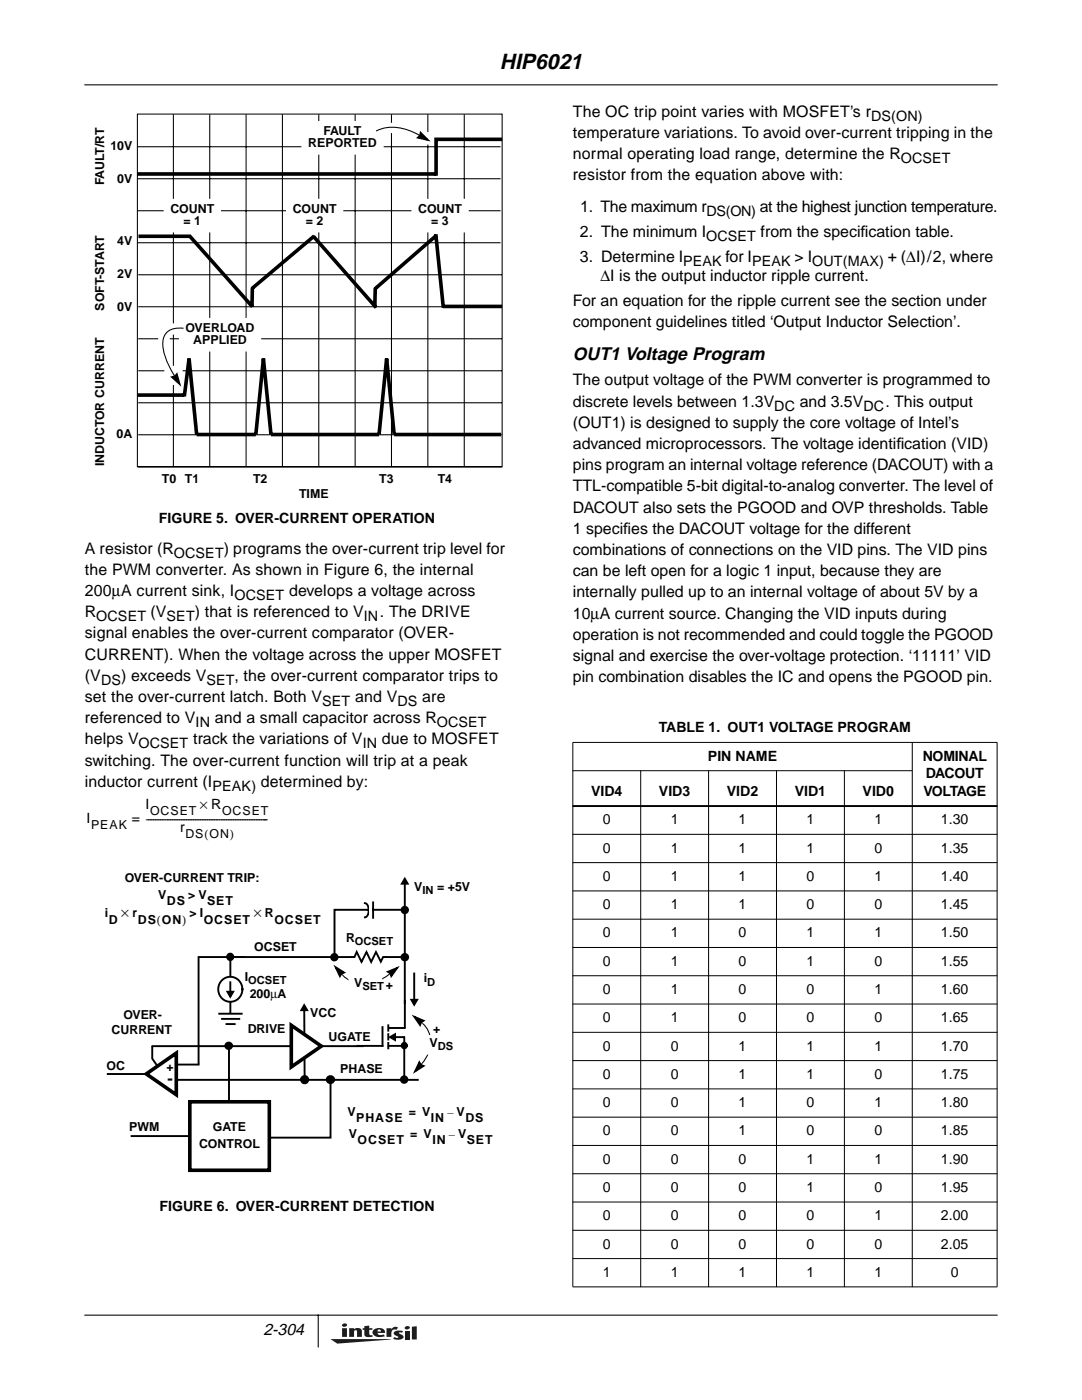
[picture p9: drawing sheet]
<svg xmlns="http://www.w3.org/2000/svg" width="216mm" height="279mm" viewBox="0 0 216 279" stroke-linecap="round" stroke-linejoin="round" font-family="sans-serif">
<defs><g id="words">
<text font-size="4.3" x="99.7" y="13.8">HIP6021</text>
<text font-size="3.6" x="114.3" y="71.9">OUT1 Voltage Program</text>
<g font-size="3.2">
<text x="114.3" y="23.3">The OC trip point varies with MOSFET’s r</text>
<text x="114.3" y="27.5">temperature variations. To avoid over-current tripping in the</text>
<text x="114.3" y="31.7">normal operating load range, determine the R</text>
<text x="114.3" y="36">resistor from the equation above with:</text>
<text x="115.7" y="47.3">2. The minimum I</text>
<text x="115.8" y="42.3">1. The maximum r</text>
<text x="151.8" y="47.3">from the specif</text>
<text x="171.7" y="47.3">ication table.</text>
<text x="115.7" y="52.2">3. Determine I</text>
<text x="119.8" y="56.1">∆I is the output inductor ripple current.</text>
<text x="114.3" y="61">For an equation for the ripple current see the section under</text>
<text x="114.3" y="65.3">component guidelines titled ‘Output Inductor Selection’.</text>
<text x="114.3" y="76.9">The output voltage of the PWM converter is programmed to</text>
<text x="114.3" y="81.1">discrete levels between 1.3V</text>
<text x="114.3" y="85.4">(OUT1) is designed to supply the core voltage of Intel’s</text>
<text x="114.3" y="89.6">advanced microprocessors. The voltage identif</text>
<text x="178.9" y="89.6">ication (VID)</text>
<text x="114.3" y="93.8">pins program an internal voltage reference (DACOUT) with a</text>
<text x="114.3" y="98.1">TTL-compatible 5-bit digital-to-analog converter. The level of</text>
<text x="114.3" y="102.3">DACOUT also sets the PGOOD and OVP thresholds. Table</text>
<text x="114.3" y="106.5">1 specif</text>
<text x="124.4" y="106.5">ies the DACOUT voltage for the different</text>
<text x="16.9" y="110.5">A resistor (R</text>
<text x="44.7" y="110.5">) programs the over-current trip level for</text>
<text x="114.3" y="110.8">combinations of connections on the VID pins. The VID pins</text>
<text x="16.9" y="114.7">the PWM converter. As shown in Figure 6, the internal</text>
<text x="16.9" y="118.9">200µA current sink, I</text>
<text x="57.7" y="118.9">develops a voltage across</text>
<text x="114.3" y="115">can be left open for a logic 1 input, because they are</text>
<text x="114.3" y="119.2">internally pulled up to an internal voltage of about 5V by a</text>
<text x="16.9" y="123.2">R</text>
<text x="114.3" y="123.5">10µA current source. Changing the VID inputs during</text>
<text x="16.9" y="127.4">signal enables the over-current comparator (OVER-</text>
<text x="16.9" y="131.6">CURRENT). When the voltage across the upper MOSFET</text>
<text x="114.3" y="127.7">operation is not recommended and could toggle the PGOOD</text>
<text x="114.3" y="131.9">signal and exercise the over-voltage protection. ‘11111’ VID</text>
<text x="16.9" y="135.9">(V</text>
<text x="114.3" y="136.2">pin combination disables the IC and opens the PGOOD pin.</text>
<text x="16.9" y="140.1">set the over-current latch. Both V</text>
<text x="70.9" y="140.1">and V</text>
<text x="84.3" y="140.1">are</text>
<text x="16.9" y="148.6">helps V</text>
<text x="16.9" y="144.3">referenced to V</text>
<text x="38.5" y="148.6">track the variations of V</text>
<text x="76.2" y="148.6">due to MOSFET</text>
<text x="16.9" y="152.8">switching. The over-current function will trip at a peak</text>
<text x="16.9" y="157">inductor current (I</text>
<text x="33.4" y="216.3">-</text>
<text x="52.6" y="266.5">2-304</text>
</g>
<g font-size="2.9">
<text x="173.8" y="24.1">DS(ON)</text>
<text x="179.7" y="32.5">OCSET</text>
<text x="141" y="43.1">DS(ON) at the highest junction temperature.</text>
<text x="136.3" y="53">PEAK for IPEAK &gt; IOUT(MAX) + (∆I)/2, where</text>
<text x="140.9" y="48.1">OCSET</text>
<text x="154.5" y="81.9">DC and 3.5VDC. This output</text>
<text x="34.7" y="111.3">OCSET</text>
<text x="46.8" y="119.7">OCSET</text>
<text x="19.2" y="124">OCSET (VSET) that is referenced to VIN. The DRIVE</text>
<text x="20.2" y="136.7">DS) exceeds VSET, the over-current comparator trips to</text>
<text x="64.3" y="140.9">SET</text>
<text x="79.3" y="140.9">DS</text>
<text x="27.6" y="149.4">OCSET</text>
<text x="39" y="145.1">IN and a small capacitor across ROCSET</text>
<text x="72.4" y="149.4">IN</text>
<text x="42.4" y="157.8">PEAK) determined by:</text>
</g>
<g font-size="2.8">
<text x="31.7" y="104.4">FIGURE 5. OVER-CURRENT OPERATION</text>
<text x="131.5" y="146.2">TABLE 1. OUT1 VOLTAGE PROGRAM</text>
<text x="141.3" y="151.8">PIN NAME</text>
<text x="184.1" y="151.8">NOMINAL</text>
<text x="184.7" y="155.3">DACOUT</text>
<text x="29" y="161.6">I</text>
<text x="39.9" y="161.6">× R</text>
<text x="117.9" y="158.9">VID4</text>
<text x="131.5" y="158.9">VID3</text>
<text x="145" y="158.9">VID2</text>
<text x="158.6" y="158.9">VID1</text>
<text x="172.1" y="158.9">VID0</text>
<text x="184.3" y="158.9">VOLTAGE</text>
<text x="17.3" y="164.2">I</text>
<text x="26.3" y="164.2">= ---------------------------------------------------</text>
<text x="35.9" y="166">r</text>
<text x="120.3" y="164.5">0</text>
<text x="133.8" y="164.5">1</text>
<text x="147.4" y="164.5">1</text>
<text x="160.9" y="164.5">1</text>
<text x="174.5" y="164.5">1</text>
<text x="187.8" y="164.5">1.30</text>
<text x="120.3" y="170.2">0</text>
<text x="133.8" y="170.2">1</text>
<text x="147.4" y="170.2">1</text>
<text x="160.9" y="170.2">1</text>
<text x="174.5" y="170.2">0</text>
<text x="187.8" y="170.2">1.35</text>
<text x="120.3" y="175.8">0</text>
<text x="133.8" y="175.8">1</text>
<text x="147.4" y="175.8">1</text>
<text x="160.9" y="175.8">0</text>
<text x="174.5" y="175.8">1</text>
<text x="187.8" y="175.8">1.40</text>
<text x="24.2" y="183.1">×</text>
<text x="50.6" y="183.1">×</text>
<text x="120.3" y="181.4">0</text>
<text x="133.8" y="181.4">1</text>
<text x="147.4" y="181.4">1</text>
<text x="160.9" y="181.4">0</text>
<text x="174.5" y="181.4">0</text>
<text x="187.8" y="181.4">1.45</text>
<text x="120.3" y="187.1">0</text>
<text x="133.8" y="187.1">1</text>
<text x="147.4" y="187.1">0</text>
<text x="160.9" y="187.1">1</text>
<text x="174.5" y="187.1">1</text>
<text x="187.8" y="187.1">1.50</text>
<text x="120.3" y="192.7">0</text>
<text x="133.8" y="192.7">1</text>
<text x="147.4" y="192.7">0</text>
<text x="160.9" y="192.7">1</text>
<text x="174.5" y="192.7">0</text>
<text x="187.8" y="192.7">1.55</text>
<text x="120.3" y="198.4">0</text>
<text x="133.8" y="198.4">1</text>
<text x="147.4" y="198.4">0</text>
<text x="160.9" y="198.4">0</text>
<text x="174.5" y="198.4">1</text>
<text x="187.8" y="198.4">1.60</text>
<text x="120.3" y="204">0</text>
<text x="120.3" y="209.7">0</text>
<text x="133.8" y="204">1</text>
<text x="133.8" y="209.7">0</text>
<text x="147.4" y="204">0</text>
<text x="147.4" y="209.7">1</text>
<text x="160.9" y="204">0</text>
<text x="160.9" y="209.7">1</text>
<text x="174.5" y="204">0</text>
<text x="174.5" y="209.7">1</text>
<text x="187.8" y="204">1.65</text>
<text x="187.8" y="209.7">1.70</text>
<text x="120.3" y="215.3">0</text>
<text x="133.8" y="215.3">0</text>
<text x="147.4" y="215.3">1</text>
<text x="160.9" y="215.3">1</text>
<text x="174.5" y="215.3">0</text>
<text x="187.8" y="215.3">1.75</text>
<text x="120.3" y="221">0</text>
<text x="133.8" y="221">0</text>
<text x="147.4" y="221">1</text>
<text x="160.9" y="221">0</text>
<text x="174.5" y="221">1</text>
<text x="187.8" y="221">1.80</text>
<text x="120.3" y="226.6">0</text>
<text x="133.8" y="226.6">0</text>
<text x="147.4" y="226.6">1</text>
<text x="160.9" y="226.6">0</text>
<text x="174.5" y="226.6">0</text>
<text x="187.8" y="226.6">1.85</text>
<text x="120.3" y="232.2">0</text>
<text x="133.8" y="232.2">0</text>
<text x="147.4" y="232.2">0</text>
<text x="160.9" y="232.2">1</text>
<text x="174.5" y="232.2">1</text>
<text x="187.8" y="232.2">1.90</text>
<text x="120.3" y="237.9">0</text>
<text x="133.8" y="237.9">0</text>
<text x="147.4" y="237.9">0</text>
<text x="160.9" y="237.9">1</text>
<text x="174.5" y="237.9">0</text>
<text x="187.8" y="237.9">1.95</text>
<text x="31.8" y="241.7">FIGURE 6. OVER-CURRENT DETECTION</text>
<text x="120.3" y="243.5">0</text>
<text x="133.8" y="243.5">0</text>
<text x="147.4" y="243.5">0</text>
<text x="160.9" y="243.5">0</text>
<text x="174.5" y="243.5">1</text>
<text x="187.8" y="243.5">2.00</text>
<text x="120.3" y="249.2">0</text>
<text x="133.8" y="249.2">0</text>
<text x="147.4" y="249.2">0</text>
<text x="160.9" y="249.2">0</text>
<text x="174.5" y="249.2">0</text>
<text x="187.8" y="249.2">2.05</text>
<text x="120.3" y="254.8">1</text>
<text x="133.8" y="254.8">1</text>
<text x="147.4" y="254.8">1</text>
<text x="160.9" y="254.8">1</text>
<text x="174.5" y="254.8">1</text>
<text x="189.7" y="254.8">0</text>
</g>
<g font-size="2.5">
<text x="22" y="29.9">10V</text>
<text x="61.5" y="29.4">REPORTED</text>
<text x="64.6" y="26.9">FAULT</text>
<text x="20.8" y="36.9" transform="rotate(-90 20.8 36.9)">FAULT/RT</text>
<text x="23.4" y="36.5">0V</text>
<text x="34" y="42.4">COUNT</text>
<text x="36.6" y="44.9">= 1</text>
<text x="58.4" y="42.4">COUNT</text>
<text x="61" y="44.9">= 2</text>
<text x="83.4" y="42.4">COUNT</text>
<text x="86.1" y="44.9">= 3</text>
<text x="23.4" y="48.8">4V</text>
<text x="23.4" y="55.4">2V</text>
<text x="20.8" y="62" transform="rotate(-90 20.8 62)">SOFT-START</text>
<text x="23.4" y="62.1">0V</text>
<text x="37" y="66.2">OVERLOAD</text>
<text x="38.6" y="68.7">APPLIED</text>
<text x="23.3" y="87.4">0A</text>
<text x="20.8" y="93.1" transform="rotate(-90 20.8 93.1)">INDUCTOR CURRENT</text>
<text x="32.3" y="96.3">T0 T1</text>
<text x="50.5" y="96.3">T2</text>
<text x="59.7" y="99.4">TIME</text>
<text x="75.7" y="96.3">T3</text>
<text x="87.4" y="96.3">T4</text>
<text x="18.2" y="165.4">PEAK</text>
<text x="29.9" y="162.7">OCSET</text>
<text x="37" y="167.2">DS ON)</text>
<text x="40.8" y="167.2">(</text>
<text x="44.3" y="162.7">OCSET</text>
<text x="24.9" y="176.1">OVER-CURRENT TRIP:</text>
<text x="31.5" y="179.4">V</text>
<text x="37.5" y="179.4">&gt; V</text>
<text x="82.7" y="177.8">V</text>
<text x="87.2" y="177.8">= +5V</text>
<text x="20.9" y="183.1">i</text>
<text x="21.7" y="184.3">D</text>
<text x="26.4" y="183.1">r</text>
<text x="27.5" y="184.3">DS ON)</text>
<text x="31.3" y="184.3">(</text>
<text x="33.3" y="180.6">DS</text>
<text x="37.8" y="183.1">&gt; I</text>
<text x="40.7" y="184.3">OCSET</text>
<text x="41.3" y="180.6">SET</text>
<text x="52.9" y="183.1">R</text>
<text x="54.8" y="184.3">OCSET</text>
<text x="50.7" y="189.9">OCSET</text>
<text x="69.1" y="188">R</text>
<text x="48.8" y="195.9">I</text>
<text x="70.7" y="197">V</text>
<text x="77" y="197.4">+</text>
<text x="84.5" y="196.1">i</text>
<text x="24.6" y="203.4">OVER-</text>
<text x="49.8" y="199.2">200µA</text>
<text x="61.9" y="203">VCC</text>
<text x="22.3" y="206.4">CURRENT</text>
<text x="49.4" y="206.2">DRIVE</text>
<text x="65.5" y="207.7">UGATE</text>
<text x="85.7" y="209">V</text>
<text x="86.4" y="206.1">+</text>
<text x="21.3" y="213.5">OC</text>
<text x="33.2" y="213.7">+</text>
<text x="67.9" y="214.1">PHASE</text>
<text x="25.8" y="225.7">PWM</text>
<text x="42.5" y="225.6">GATE</text>
<text x="69.3" y="222.6">V</text>
<text x="69.6" y="227.2">V</text>
<text x="71.1" y="223.9">PHASE</text>
<text x="81.6" y="222.6">= V</text>
<text x="81.9" y="227.2">= V</text>
<text x="86" y="223.9">IN</text>
<text x="89.3" y="222.6">– V</text>
<text x="89.5" y="227.2">– V</text>
<text x="92.9" y="223.9">DS</text>
<text x="39.7" y="229">CONTROL</text>
<text x="71.4" y="228.4">OCSET</text>
<text x="86.3" y="228.4">IN</text>
<text x="93.1" y="228.4">SET</text>
</g>
<g font-size="2.2">
<text x="84.3" y="178.4">IN</text>
<text x="70.8" y="188.6">OCSET</text>
<text x="49.5" y="196.5">OCSET</text>
<text x="72.3" y="197.6">SET</text>
<text x="85.2" y="196.7">D</text>
<text x="87.4" y="209.6">DS</text>
</g>
</g></defs>
<g fill="#231f20">
<path d="M80.8 264.8a.55 .55 0 0 1 1 .2 .55 .55 0 0 1-.5 .3 .55 .55 0 0 1-.6-.3z"/>
<path d="M65.9 267.2l12.2 .1-10.8 .8z"/>
<path d="M77.1 265.1h1v.2a.93 .93 0 0 1 1.3-.4l-.3 .5a.67 .67 0 0 0-.7 0 .67 .67 0 0 0-.3 .7v.7h-1z"/>
<path d="M69.7 265.1h.9v.2a.96 .96 0 0 1 1.6 .4v1.1h-1v-1.1l-.2-.2-.3 .1-.1 1.2h-.9z"/>
<path d="M72.7 264.7l1-.1v.5h.6v.3h-.6v.9l.3 .2 .3-.1 .1 .3-.6 .1a.87 .87 0 0 1-1.1-.5v-.9h-.3v-.3h.3z"/>
<path d="M80.8 265.6h.9v1.7h-.9z"/>
<path d="M82.2 264.8l1-.1v2.6h-1z"/>
<path d="M78.7 265.8l.6-.2 1.1 .1-.2 .3-.5-.1v.2a.74 .74 0 0 1 .8 .9 1.93 1.93 0 0 1-2.1 .2l.3-.3a.57 .57 0 0 0 .8 0l-.8-.5a.38 .38 0 0 1 0-.6z"/>
<path d="M68.3 265.1v1.7h.9v-1.7zM68.3 264.3l-.1 .2a.5 .5 0 0 0 .6 .3 .5 .5 0 0 0 .4-.5 .64 .64 0 0 0-.9 0z"/>
<path d="M74.5 265.4a.86 .86 0 0 0-.1 .9 .86 .86 0 0 0 .8 .5l1.6-.1-.3-.4-.3 .1a.61 .61 0 0 1-.9-.4h1.5a.93 .93 0 0 0-1.1-1l-.5 .1zM75.5 265.4h.4l.1 .3h-.7z"/>
</g>
<g fill="none" stroke="#000" stroke-width=".21">
<path d="M16.9 16.9h182.1M27.3 29.3h72.6M27.3 35.7h72.6M27.4 22.8h72.8v70.4h-72.8zM34.6 22.8v70.4M41.9 22.8v70.4M49.1 22.8v70.4M56.4 22.8v70.4M63.6 22.8v70.4M70.9 22.8v70.4M75.1 26.1a9.2 9.2 0 0 1 8.7 1M78.1 22.8v70.4"/>
<path d="M85.4 22.8v70.4M92.6 22.8v70.4M27.3 42.1h72.6M27.3 48.4h72.6M27.6 54.8h72.5M27.6 61.2h72.5M27.6 67.6h72.5M27.6 74h72.5M36.5 65.5a3.4 3.4 0 0 0-3.8 1.8 8.8 8.8 0 0 0 1.3 6.3l.9 1.6M27.6 80.4h72.5M27.6 93.2h72.5M27.6 86.8h72.5"/>
<path d="M16.9 262.5h182.1M63.5 262.5v6.3"/>
</g>
<g fill="none" stroke="#000" stroke-width=".72" stroke-linecap="butt">
<path d="M27.3 34.7h59.7M100.2 27.8h-13.2v7.3M27.6 47.2h10.5M37.8 47.1l12.6 14.1M50.4 57.4l-.1 3.9M62.5 47.2l12.6 14.2M62.7 47.1l-12.4 10.5M74.9 57.5l-.1 3.8M87 46.7l1.5 14.7M87 47l-12.2 10.7M27.4 78.8h9.4M36.8 79.1l.9-7.5 1.5 15.2"/>
<path d="M88.4 61.2h11.8M39.2 86.7h11.9l1.5-15.1 1.5 15.1h21.5l1.5-15.1 1.6 15.1h21.3"/>
</g>
<g fill="#fff" stroke="#fff" stroke-width=".72" stroke-linecap="butt">
<path d="M36.1 63.8h15.7v6h-15.7z" fill-rule="evenodd"/>
<path d="M60.5 24.5h15.7v6h-15.7z" fill-rule="evenodd"/>
<path d="M33 40h10.7v6h-10.7z" fill-rule="evenodd"/>
<path d="M57.4 40h10.7v6h-10.7z" fill-rule="evenodd"/>
<path d="M82.5 40h10.7v6h-10.7z" fill-rule="evenodd"/>
</g>
<g fill="#fff" stroke="#fff" stroke-width=".38">
<path d="M77.1 24.7h1.9v1.7h-1.9z" fill-rule="evenodd"/>
<path d="M84.8 26.5h.9v2.2h-.9z" fill-rule="evenodd"/>
<path d="M33.6 64.7h1.9v1.9h-1.9z" fill-rule="evenodd"/>
<path d="M31.7 66.9h2v1.6h-2z" fill-rule="evenodd"/>
<path d="M33 73.2h3.2v3.4h-3.2z" fill-rule="evenodd"/>
</g>
<g fill="none" stroke="#000" stroke-width=".38">
<path d="M83.9 26.5l1.4 1.4-1.9-.4 .4-.4zM34.3 75.3l.6-.1 .4-.5 .5 1.9zM80.5 191h-34.5v11.1M21.5 214.3h11.3M66 215.2v11.8h-12M77.8 207l1-.6v1.2zM26.3 226.7h11.6"/>
<circle cx="66.7" cy="191" r=".65"/>
<circle cx="80.8" cy="191" r=".66"/>
<circle cx="80.8" cy="181.6" r=".65"/>
<circle cx="80.6" cy="215.5" r=".65"/>
</g>
<path d="M83.9 26.5l1.4 1.4-1.9-.4 .4-.4zM34.3 75.3l.6-.1 .4-.5 .5 1.9zM77.8 207l1-.6v1.2z" fill="#000"/>
<path d="M66.3 190.6l.4-.2v.6v-.6a.64 .64 0 0 1 .6 .8 .64 .64 0 0 1-.9 .4 .64 .64 0 0 1-.1-1zM80.3 181.2l.5-.2v.6v-.6a.64 .64 0 0 1 .6 .8 .64 .64 0 0 1-.9 .4 .64 .64 0 0 1-.2-1zM80.3 190.6l.5-.2v.6v-.6a.64 .64 0 0 1 .6 .8 .64 .64 0 0 1-1 .4 .64 .64 0 0 1-.1-1zM80.2 215l.4-.2v.7v-.7a.64 .64 0 0 1 .7 .8 .64 .64 0 0 1-1 .4 .64 .64 0 0 1-.1-1z" fill="#000"/>
<g fill="#000" stroke="#000" stroke-width=".38">
<path d="M80.8 199.7v5.3zM71.3 208.7h5zM76.3 205v3.7zM77.5 204.6v1.1zM77.5 206.4v1.1zM77.5 208.1v1.1zM77.6 205.2h3.1zM79 207h1.6zM80.7 207.1v8.5zM77.6 208.7h3.1z"/>
<circle cx="80.7" cy="208.7" r=".54"/>
</g>
<path d="M70.3 190.2h6.4v1.5h-6.4z" fill-rule="evenodd" fill="#fff"/>
<path d="M70.2 191h.5l.5-1 .9 2 1-2 1 2 .9-2 1 1.9 .4-.9h.6M72.8 180.2a1.16 1.16 0 0 1 .8 1.4M73.6 181.7a1.2 1.2 0 0 1-.8 1.4M74.4 180.1v3.1M80.6 181.6h-13.9v9.4" fill="none" stroke="#000" stroke-width=".38"/>
<path d="M73.8 179.9h.4v3.4h-.4z" fill-rule="evenodd" fill="#fff"/>
<path d="M60.7 200.6l.6 1h-1.2z" fill="none" stroke="#000" stroke-width=".38"/>
<path d="M60.7 200.6l.6 1h-1.2z" fill="#000"/>
<path d="M60.7 201.8l.1 13.7z" fill="#fff" stroke="#000" stroke-width=".38"/>
<path d="M30.4 208.9v2.4l3.1 4.6M30.4 208.8h42M33.7 215.5h49.7" fill="none" stroke="#000" stroke-width=".38"/>
<circle cx="45.7" cy="208.7" r=".67" fill="#000" stroke="#000" stroke-width=".38"/>
<path d="M58.1 204.6l6 4.2-6 4.1z" fill="#fff" stroke="#000" stroke-width=".72" stroke-linecap="butt"/>
<path d="M45.7 208.7v12.3z" fill="#fff" stroke="#000" stroke-width=".38"/>
<g fill="#000" stroke="#000" stroke-width=".38">
<path d="M33.5 212.5h6.1z"/>
<circle cx="66" cy="215.5" r=".73"/>
</g>
<g fill="#fff" stroke="#000" stroke-width=".72" stroke-linecap="butt">
<path d="M29.2 214.3l6-4.1v8.3z"/>
<path d="M37.9 219.9h15.8v13.7h-15.8z" fill-rule="evenodd"/>
</g>
<g fill="#000" stroke="#000" stroke-width=".38">
<path d="M45.2 204.4h1.6zM44.3 203.3h3.4zM43.7 202.3h4.5z"/>
<circle cx="45.9" cy="191" r=".64"/>
<circle cx="60.8" cy="215.5" r=".73"/>
</g>
<circle cx="45.9" cy="197.4" r="2.46" fill="#fff" stroke="#000" stroke-width=".38"/>
<path d="M45.4 197.9h1.1l-.5 1z" fill="none" stroke="#000" stroke-width=".38"/>
<path d="M45.4 197.9h1.1l-.5 1z" fill="#000"/>
<path d="M46 196v1.7z" fill="#fff" stroke="#000" stroke-width=".38"/>
<path d="M80.8 175.4l.5 1h-1.1zM80.8 176.5v23.7M48.8 191h-9.2v21.2M67 193l1.6 1.1-.5 .2-.3 .5zM77.4 193.9l1.8-.7-1.1 1.6-.2-.6zM82.1 199.5h1.1l-.5 1zM82.7 194.3v5.1M82.7 202.9l1.8 .8-.5 .3-.2 .6zM83.7 212l.3 .5 .5 .2-1.7 1.1z" fill="none" stroke="#000" stroke-width=".38"/>
<path d="M80.8 175.4l.5 1h-1.1zM67 193l1.6 1.1-.5 .2-.3 .5zM77.4 193.9l1.8-.7-1.1 1.6-.2-.6zM82.1 199.5h1.1l-.5 1zM83.7 212l.3 .5 .5 .2-1.7 1.1zM82.7 202.9l1.8 .8-.5 .3-.2 .6z" fill="#000"/>
<path d="M77.9 194.2a7.4 7.4 0 0 1-9 .9l-.8-.8M84 204a5.3 5.3 0 0 1 .8 7.4l-.8 1.1" fill="none" stroke="#000" stroke-width=".21"/>
<g fill="#fff" stroke="#fff" stroke-width=".38">
<path d="M84.8 206.8h6.3v3.5h-6.3z" fill-rule="evenodd"/>
<path d="M69.7 194.8h6.4v3.5h-6.4z" fill-rule="evenodd"/>
</g>
<g fill="#000" stroke="#000" stroke-width=".2">
<path d="M114.3 153.8h67.8zM114.3 148.2h84.7zM114.3 166.5h84.7zM114.3 172.2h84.7zM114.3 177.8h84.7zM114.3 183.4h84.7zM114.3 189.1h84.7zM114.3 194.7h84.7zM114.3 200.4h84.7zM114.3 206h84.7zM114.3 211.7h84.7zM114.3 217.3h84.7z"/>
<path d="M114.3 223h84.7zM114.3 228.6h84.7zM114.3 234.2h84.7zM114.3 239.9h84.7zM114.3 148.2v108.6zM127.8 153.8v103.1zM141.4 153.8v103.1zM154.9 153.8v103.1zM168.5 153.8v103.1zM182 148.1v108.8zM199 148.2v108.6zM114.3 245.5h84.7z"/>
<path d="M114.3 251.2h84.7zM114.3 256.8h84.7z"/>
</g>
<path d="M114.3 160.9h84.7z" fill="#000" stroke="#000" stroke-width=".38"/>
<use href="#words"/>
</svg>
